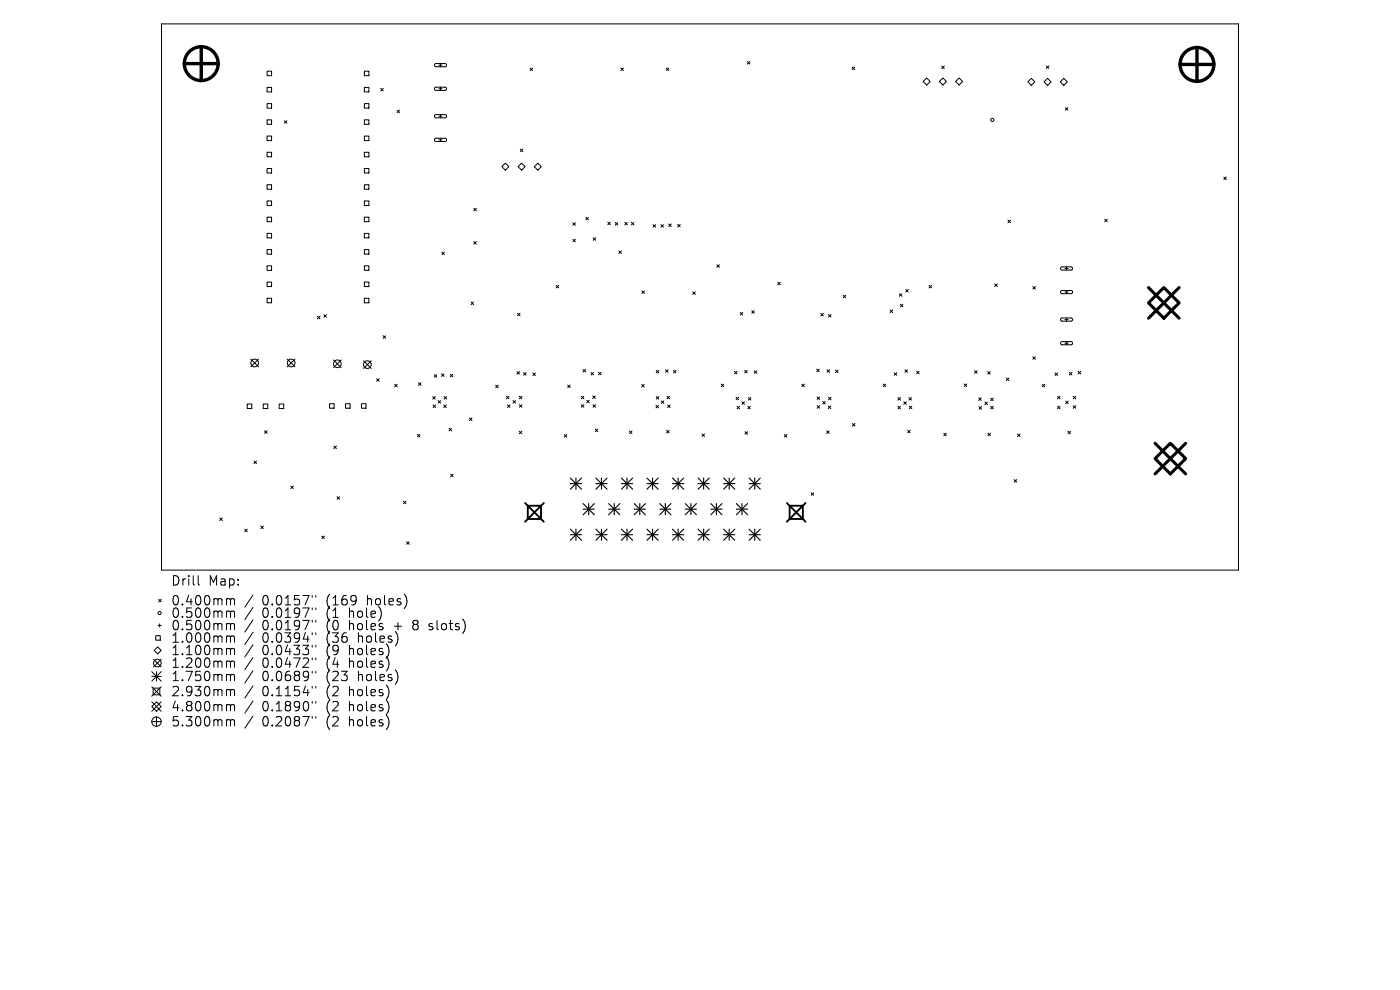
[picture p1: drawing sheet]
<svg xmlns="http://www.w3.org/2000/svg" width="297mm" height="210mm" viewBox="0 0 297 210" stroke-linecap="round" stroke-linejoin="round" font-family="sans-serif">
<defs><g id="words">
<g font-size="2.8">
<text x="36.2" y="124.5">Drill</text>
<text x="44.2" y="124.5">Map:</text>
<text x="36.2" y="128.7">0.400mm</text>
<text x="36.2" y="131.3">0.500mm</text>
<text x="55.6" y="128.7">0.0157&quot;</text>
<text x="55.6" y="131.3">0.0197&quot;</text>
<text x="69.4" y="128.7">(169</text>
<text x="69.4" y="131.3">(1</text>
<text x="74.3" y="131.3">hole)</text>
<text x="78.1" y="128.7">holes)</text>
<text x="36.2" y="134">0.500mm</text>
<text x="36.2" y="136.6">1.000mm</text>
<text x="55.6" y="134">0.0197&quot;</text>
<text x="55.6" y="136.6">0.0394&quot;</text>
<text x="69.4" y="134">(0</text>
<text x="69.4" y="136.6">(36</text>
<text x="74.3" y="134">holes</text>
<text x="76.2" y="136.6">holes)</text>
<text x="84.1" y="134">+</text>
<text x="88.3" y="134">8</text>
<text x="91.9" y="134">slots)</text>
<text x="36.2" y="139.3">1.100mm</text>
<text x="36.2" y="142">1.200mm</text>
<text x="55.6" y="139.3">0.0433&quot;</text>
<text x="55.6" y="142">0.0472&quot;</text>
<text x="69.4" y="139.3">(9</text>
<text x="69.4" y="142">(4</text>
<text x="74.3" y="139.3">holes)</text>
<text x="74.3" y="142">holes)</text>
<text x="36.2" y="144.8">1.750mm</text>
<text x="36.2" y="148">2.930mm</text>
<text x="55.6" y="144.8">0.0689&quot;</text>
<text x="55.6" y="148">0.1154&quot;</text>
<text x="69.4" y="144.8">(23</text>
<text x="69.4" y="148">(2</text>
<text x="74.3" y="148">holes)</text>
<text x="76.2" y="144.8">holes)</text>
<text x="36.2" y="151.2">4.800mm</text>
<text x="36.2" y="154.4">5.300mm</text>
<text x="55.6" y="151.2">0.1890&quot;</text>
<text x="55.6" y="154.4">0.2087&quot;</text>
<text x="69.4" y="151.2">(2</text>
<text x="69.4" y="154.4">(2</text>
<text x="74.3" y="151.2">holes)</text>
<text x="74.3" y="154.4">holes)</text>
</g>
</g></defs>
<g fill="none" stroke="#000" stroke-width=".21">
<path d="M34.3 5.1h228.4v115.8h-228.4zM56.7 15.1h.9v1h-.9zM56.7 18.5h.9v1h-.9zM77.3 15.1h1v1h-1zM77.3 18.5h1v1h-1zM80.8 18.7l.5 .6M81.3 18.7l-.5 .6M92.3 13.6l2.1-.1 .3 .3-.2 .4h-2l-.3-.3zM92.3 18.6l2.1-.1 .3 .4-.2 .3h-2l-.3-.3zM93.1 13.8h.7M93.1 18.8h.7M93.4 13.5v.7"/>
<path d="M93.4 18.5v.7M112.4 14.4l.6 .6M113 14.4l-.6 .6M131.7 14.4l.6 .6M132.3 14.4l-.6 .6M141.3 14.4l.6 .6M141.9 14.4l-.6 .6M158.6 13.1l.5 .5M159.1 13.1l-.5 .5M180.8 14.2l.5 .6M181.3 14.2l-.5 .6M196.6 16.5l.7 .8-.7 .7-.8-.7z"/>
<path d="M199.3 17.3l.7-.8 .8 .8-.8 .7zM199.8 14l.5 .6M200.3 14l-.5 .6M203.5 16.5l.7 .8-.7 .7-.8-.7zM218 17.4l.8-.8 .7 .8-.7 .7zM222 14l.5 .5M222.2 16.6l.8 .8-.8 .7-.7-.7zM222.5 14l-.5 .5M224.9 17.4l.8-.8 .7 .8-.7 .7zM56.7 22h.9v.9h-.9zM56.7 25.4h.9v1h-.9zM56.7 28.9h.9v.9h-.9z"/>
<path d="M56.7 32.3h.9v1h-.9zM56.7 35.7h.9v1h-.9zM56.7 39.2h.9v.9h-.9zM60.3 25.6l.6 .6M60.9 25.6l-.6 .6M77.3 22h1v.9h-1zM77.3 25.4h1v1h-1zM77.3 28.9h1v.9h-1zM77.3 32.3h1v1h-1zM77.3 35.7h1v1h-1zM77.3 39.2h1v.9h-1zM84.2 23.4l.6 .5"/>
<path d="M84.8 23.4l-.6 .5M92.3 24.4l2.1-.1 .3 .4-.2 .3h-2l-.3-.2zM92.3 29.4l2.1-.1 .3 .4-.2 .3h-2l-.3-.2zM93.1 24.7h.7M93.1 29.7h.7M93.4 24.3v.7M93.4 29.3v.7M106.5 35.3l.7-.7 .8 .7-.8 .8zM110.4 31.6l.5 .6M110.7 34.6l.7 .7-.7 .8-.8-.8zM110.9 31.6l-.5 .6M114.1 34.6l.7 .7-.7 .8-.8-.8z"/>
<path d="M226 22.8l.5 .6M226.5 22.8l-.5 .6M259.6 37.6l.6 .5M260.2 37.6l-.6 .5M56.7 42.6h.9v1h-.9zM56.7 46.1h.9v.9h-.9zM56.7 49.5h.9v1h-.9zM56.7 52.9h.9v1h-.9zM56.7 56.4h.9v.9h-.9zM56.7 59.8h.9v1h-.9zM77.3 42.6h1v1h-1zM77.3 46.1h1v.9h-1z"/>
<path d="M77.3 49.5h1v1h-1zM77.3 52.9h1v1h-1zM77.3 56.4h1v.9h-1zM77.3 59.8h1v1h-1zM93.7 53.5l.6 .5M94.3 53.5l-.6 .5M100.5 44.2l.6 .5M100.5 51.2l.6 .6M101.1 44.2l-.6 .5M101.1 51.2l-.6 .6M121.5 47.3l.6 .5M121.5 50.7l.6 .6"/>
<path d="M122.1 47.3l-.6 .5M122.1 50.7l-.6 .6M124.3 46.1l.5 .5M124.8 46.1l-.5 .5M125.8 50.4l.6 .6M126.4 50.4l-.6 .6M128.9 47.1l.6 .6M129.5 47.1l-.6 .6M130.5 47.2l.6 .6M131.1 47.2l-.6 .6M131.3 53.2l.5 .6M131.8 53.2l-.5 .6"/>
<path d="M132.5 47.2l.6 .5M133.1 47.2l-.6 .5M133.9 47.2l.6 .5M134.5 47.2l-.6 .5M138.5 47.7l.6 .5M139.1 47.7l-.6 .5M140.2 47.6l.5 .6M140.7 47.6l-.5 .6M141.9 47.5l.5 .6M142.4 47.5l-.5 .6M143.8 47.6l.5 .5M144.3 47.6l-.5 .5"/>
<path d="M152.1 56.2l.5 .5M152.6 56.2l-.5 .5M165 59.9l.5 .5M165.5 59.9l-.5 .5M213.8 46.7l.6 .5M214.4 46.7l-.6 .5M225.1 56.7l2.1-.1 .4 .4-.3 .3h-2l-.3-.2zM225.9 57h.7M226.3 56.6v.7M234.4 46.5l.5 .5M234.9 46.5l-.5 .5M53.2 76.2l1.6 1.6"/>
<path d="M54.8 76.2l-1.6 1.6M56.7 63.3h.9v.9h-.9zM61 76.2l1.6 1.6M62.6 76.2l-1.6 1.6M67.3 67.1l.6 .5M67.9 67.1l-.6 .5M68.7 66.7l.6 .6M69.3 66.7l-.6 .6M70.8 76.4l1.6 1.6M72.4 76.4l-1.6 1.6M77.1 76.5l1.6 1.7M77.3 63.3h1v.9h-1z"/>
<path d="M78.7 76.5l-1.6 1.7M81.3 71.2l.5 .6M81.8 71.2l-.5 .6M92.1 79.5l.6 .5M92.7 79.5l-.6 .5M93.7 79.3l.5 .5M94.2 79.3l-.5 .5M95.5 79.4l.6 .5M96.1 79.4l-.6 .5M99.9 64.1l.6 .5M100.5 64.1l-.6 .5M109.7 78.8l.5 .6"/>
<path d="M109.8 66.4l.5 .6M110.2 78.8l-.5 .6M110.3 66.4l-.5 .6M111.1 79l.5 .6M111.6 79l-.5 .6M113 79.1l.6 .6M113.6 79.1l-.6 .6M118 60.5l.5 .6M118.5 60.5l-.5 .6M123.7 78.4l.5 .5M124.2 78.4l-.5 .5M125.4 79l.5 .5"/>
<path d="M125.9 79l-.5 .5M127 79l.5 .5M127.5 79l-.5 .5M136.2 61.7l.5 .5M136.7 61.7l-.5 .5M139.2 78.6l.6 .5M139.8 78.6l-.6 .5M141.2 78.4l.5 .6M141.7 78.4l-.5 .6M142.9 78.6l.5 .5M143.4 78.6l-.5 .5M147 61.9l.5 .5"/>
<path d="M147.5 61.9l-.5 .5M155.8 78.8l.6 .5M156.4 78.8l-.6 .5M157 66.3l.6 .5M157.6 66.3l-.6 .5M158 78.6l.5 .5M158.5 78.6l-.5 .5M159.5 65.9l.5 .6M160 78.7l.6 .5M160 65.9l-.5 .6M160.6 78.7l-.6 .5M173.3 78.3l.5 .5"/>
<path d="M173.8 78.3l-.5 .5M174.1 66.5l.6 .5M174.7 66.5l-.6 .5M175.5 78.4l.5 .6M175.8 66.7l.5 .6M176 78.4l-.5 .6M176.3 66.7l-.5 .6M177.2 78.5l.6 .5M177.8 78.5l-.6 .5M178.9 62.6l.5 .6M179.4 62.6l-.5 .6M188.8 65.8l.6 .5"/>
<path d="M189.4 65.8l-.6 .5M189.7 79.1l.6 .5M190.3 79.1l-.6 .5M190.8 62.3l.5 .6M191 64.6l.5 .5M191.3 62.3l-.5 .6M191.5 64.6l-.5 .5M192 78.4l.5 .6M192.1 61.4l.6 .5M192.5 78.4l-.5 .6M192.7 61.4l-.6 .5M194.5 78.7l.5 .6"/>
<path d="M195 78.7l-.5 .6M197.1 60.5l.5 .6M197.6 60.5l-.5 .6M206.7 78.6l.6 .6M207.3 78.6l-.6 .6M209.5 78.8l.6 .6M210.1 78.8l-.6 .6M211 60.2l.6 .6M211.6 60.2l-.6 .6M219.1 60.8l.6 .5M219.1 75.7l.6 .5M219.7 60.8l-.6 .5"/>
<path d="M219.7 75.7l-.6 .5M223.8 79.1l.6 .6M224.4 79.1l-.6 .6M225.1 61.7l2.1-.1 .4 .4-.4 .3h-1.9l-.3-.2zM225.1 67.6l2.1-.1 .4 .3-.3 .3h-2l-.3-.2zM225.1 72.6l2.1-.1 .4 .3-.3 .3h-2l-.3-.2zM225.9 62h.7M225.9 67.8h.7M225.9 72.8h.7M226.3 61.6v.7M226.3 67.5v.6M226.3 72.5v.6"/>
<path d="M226.9 79l.5 .6M227.4 79l-.5 .6M228.7 78.8l.6 .5M229.3 78.8l-.6 .5M52.5 85.7h.9v1h-.9zM53.9 97.8l.5 .5M54.4 97.8l-.5 .5M55.8 85.7h1v1h-1zM56.1 91.4l.6 .5M56.7 91.4l-.6 .5M59.2 85.7h1v1h-1zM69.9 85.6h1v1h-1z"/>
<path d="M70.8 94.6l.6 .6M71.4 94.6l-.6 .6M73.3 85.6h1v1h-1zM76.7 85.6h.9v1h-.9zM79.9 80.3l.5 .6M80.4 80.3l-.5 .6M83.7 81.5l.6 .6M84.3 81.5l-.6 .6M88.6 92.1l.5 .6M88.8 81.2l.5 .6M89.1 92.1l-.5 .6M89.3 81.2l-.5 .6"/>
<path d="M91.8 84.1l.5 .6M91.9 85.9l.5 .6M92.3 84.1l-.5 .6M92.4 85.9l-.5 .6M92.9 85l.6 .5M93.5 85l-.6 .5M94.1 85.9l.6 .6M94.2 84.1l.6 .6M94.7 85.9l-.6 .6M94.8 84.1l-.6 .6M95.3 90.9l.5 .5M95.8 90.9l-.5 .5"/>
<path d="M99.6 88.7l.5 .5M100.1 88.7l-.5 .5M105.2 81.7l.5 .6M105.7 81.7l-.5 .6M107.4 84.1l.6 .5M107.6 85.9l.6 .5M108 84.1l-.6 .5M108.2 85.9l-.6 .5M108.8 85l.6 .5M109.4 85l-.6 .5M110.2 91.5l.5 .5M110.2 84.1l.5 .5"/>
<path d="M110.2 85.8l.5 .6M110.7 91.5l-.5 .5M110.7 84.1l-.5 .5M110.7 85.8l-.5 .6M119.7 92.2l.6 .5M120.3 92.2l-.6 .5M120.4 81.7l.6 .5M121 81.7l-.6 .5M123.3 84.1l.6 .5M123.3 85.8l.6 .6M123.9 84.1l-.6 .5M123.9 85.8l-.6 .6"/>
<path d="M124.5 84.9l.5 .5M125 84.9l-.5 .5M125.7 84l.6 .5M125.8 85.8l.5 .6M126.3 91l.5 .6M126.3 84l-.6 .5M126.3 85.8l-.5 .6M126.8 91l-.5 .6M133.5 91.4l.6 .6M134.1 91.4l-.6 .6M136.1 81.5l.6 .6M136.7 81.5l-.6 .6"/>
<path d="M139.2 86l.5 .5M139.2 84.1l.6 .6M139.7 86l-.5 .5M139.8 84.1l-.6 .6M140.3 85l.5 .6M140.8 85l-.5 .6M141.4 91.3l.6 .5M141.5 84.1l.5 .5M141.6 85.9l.6 .6M142 91.3l-.6 .5M142 84.1l-.5 .5M142.2 85.9l-.6 .6"/>
<path d="M148.9 92l.6 .6M149.5 92l-.6 .6M153 81.5l.5 .5M153.5 81.5l-.5 .5M156.2 84.3l.5 .5M156.4 86.2l.5 .5M156.7 84.3l-.5 .5M156.9 86.2l-.5 .5M157.4 85.2l.5 .6M157.9 85.2l-.5 .6M158 91.6l.6 .5M158.6 91.6l-.6 .5"/>
<path d="M158.6 86.2l.6 .5M158.8 84.3l.5 .6M159.2 86.2l-.6 .5M159.3 84.3l-.5 .6M166.4 92.2l.5 .5M166.9 92.2l-.5 .5M170.1 81.5l.5 .5M170.6 81.5l-.5 .5M173.4 84.2l.5 .5M173.4 86.1l.5 .5M173.9 84.2l-.5 .5M173.9 86.1l-.5 .5"/>
<path d="M174.5 85.2l.6 .5M175.1 85.2l-.6 .5M175.4 91.4l.5 .6M175.7 86.1l.5 .6M175.8 84.3l.5 .5M175.9 91.4l-.5 .6M176.2 86.1l-.5 .6M176.3 84.3l-.5 .5M180.8 89.8l.6 .6M181.4 89.8l-.6 .6M187.4 81.5l.5 .5M187.9 81.5l-.5 .5"/>
<path d="M190.5 84.3l.5 .6M190.5 86.2l.5 .5M191 84.3l-.5 .6M191 86.2l-.5 .5M191.7 85.2l.6 .6M192.3 85.2l-.6 .6M192.6 91.3l.5 .5M192.8 84.3l.6 .6M192.9 86.2l.5 .5M193.1 91.3l-.5 .5M193.4 84.3l-.6 .6M193.4 86.2l-.5 .5"/>
<path d="M200.2 91.9l.6 .5M200.8 91.9l-.6 .5M204.5 81.4l.6 .6M205.1 81.4l-.6 .6M207.6 84.4l.6 .5M207.7 86.3l.5 .5M208.2 84.4l-.6 .5M208.2 86.3l-.5 .5M208.9 85.3l.6 .5M209.5 85.3l-.6 .5M209.6 91.9l.5 .5M210.1 91.9l-.5 .5"/>
<path d="M210.2 84.5l.5 .5M210.2 86.2l.5 .5M210.7 84.5l-.5 .5M210.7 86.2l-.5 .5M213.5 80.2l.5 .5M214 80.2l-.5 .5M215.9 92.1l.5 .5M216.4 92.1l-.5 .5M221.1 81.5l.5 .6M221.6 81.5l-.5 .6M224.3 84.1l.6 .5M224.3 86.2l.6 .5"/>
<path d="M224.9 84.1l-.6 .5M224.9 86.2l-.6 .5M226.1 85.1l.5 .5M226.6 91.5l.5 .5M226.6 85.1l-.5 .5M227.1 91.5l-.5 .5M227.7 84.1l.5 .5M227.7 86.1l.5 .5M228.2 84.1l-.5 .5M228.2 86.1l-.5 .5M46.6 109.9l.6 .5M47.2 109.9l-.6 .5"/>
<path d="M51.9 112.3l.6 .5M52.5 112.3l-.6 .5M55.3 111.6l.6 .5M55.9 111.6l-.6 .5M61.7 103.1l.5 .5M62.2 103.1l-.5 .5M68.3 113.7l.5 .6M68.8 113.7l-.5 .6M71.5 105.4l.5 .5M72 105.4l-.5 .5M85.6 106.3l.5 .6M86.1 106.3l-.5 .6"/>
<path d="M86.3 114.9l.5 .6M86.8 114.9l-.5 .6M95.6 100.6l.5 .5M96.1 100.6l-.5 .5M172.1 104.5l.5 .6M172.6 104.5l-.5 .6M215.1 101.7l.6 .6M215.7 101.7l-.6 .6M32.6 139.8l1.6 1.7M33 134.8h1v1h-1zM33.5 137.2l.7 .8-.7 .7-.8-.7zM33.5 132.7h.7"/>
<path d="M33.7 127.1l.5 .6M33.9 132.3v.7M34.2 127.1l-.5 .6M34.2 139.8l-1.6 1.7M42 122.1v1.7l.3 .3M48.3 127l.5 .1 .1 .2M48.3 129.6l.5 .1 .1 .2M48.3 132.3h.3l.3 .3M48.3 134.9l.5 .1 .1 .2M48.3 137.5l.5 .1 .1 .2M48.9 127.3l.3-.3 .5 .1 .1 1.2M48.9 127.3v1"/>
<path d="M48.9 129.9v1.1M48.9 132.6v1M48.9 135.2v1M48.9 137.8v1.1M48.9 129.9l.3-.3 .5 .1 .1 1.3M48.9 132.6l.3-.3 .5 .1 .1 1.2M48.9 135.2l.3-.3 .5 .1 .1 1.2M48.9 137.8l.3-.3 .5 .1 .1 1.3M53.7 126.2l-1.8 2.6M53.7 128.9l-1.8 2.5M53.7 131.5l-1.8 2.6M53.7 134.1l-1.8 2.6"/>
<path d="M53.7 136.8l-1.8 2.6M53.7 139.5l-1.8 2.5M66.2 126.3v.4M66.2 129v.3M66.2 131.6v.4M66.2 134.2v.4M66.2 136.9v.4M66.2 139.6v.4M67 126.3v.4M67 129v.3M67 131.6v.4M67 134.2v.4"/>
<path d="M67 136.9v.4M67 139.6v.4M91 133.5l.2 .1M91.1 132.4v.4M32.2 142.5l2 2M32.2 143.5h2M32.2 145.7l2 2M32.2 148.9l2 2M32.2 153.1h2M32.5 146h1.4v1.4h-1.4zM33.2 148.9l1 1-1 1-1-1zM33.2 142.5v2"/>
<path d="M33.2 152.1v2M34.2 142.5l-2 2M34.2 145.7l-2 2M34.2 148.9l-2 2M48.3 140.2l.5 .1 .1 .2M48.3 143.1l.5 .1 .1 .1M48.3 146.3l.5 .1 .1 .1M48.3 149.5l.5 .1 .1 .1M48.3 152.7l.5 .1 .1 .1M48.9 140.5v1.1M48.9 143.3v1.1M48.9 146.5v1.1"/>
<path d="M48.9 149.7v1.1M48.9 152.9v1.1M48.9 140.5l.3-.3 .5 .1 .1 1.3M48.9 143.3l.3-.2 .5 .1 .1 1.2M48.9 146.5l.3-.2 .5 .1 .1 1.2M48.9 149.7l.3-.2 .5 .1 .1 1.2M48.9 152.9l.3-.2 .5 .1 .1 1.2M53.7 142.3l-1.8 2.6M53.7 145.5l-1.8 2.6M53.7 148.7l-1.8 2.6M53.7 151.9l-1.8 2.6M66.2 142.4v.4"/>
<path d="M66.2 145.6v.4M66.2 148.8v.4M66.2 152v.4M67 142.4v.4M67 145.6v.4M67 148.8v.4M67 152v.4"/>
<circle cx="210.5" cy="25.4" r=".34"/>
<circle cx="54" cy="77" r=".81"/>
<circle cx="61.8" cy="77" r=".81"/>
<circle cx="71.6" cy="77.2" r=".81"/>
<circle cx="77.9" cy="77.3" r=".81"/>
<circle cx="33.9" cy="130" r=".34"/>
<circle cx="33.2" cy="153.1" r="1"/>
<circle cx="33.4" cy="140.7" r=".81"/>
</g>
<g fill="none" stroke="#000" stroke-width=".24">
<path d="M121 101.4l2.4 2.4M121 102.6h2.4M121 112.2l2.4 2.4M121 113.4h2.4M122.2 101.4v2.4M122.2 112.2v2.4M123.4 101.4l-2.4 2.4M123.4 112.2l-2.4 2.4M123.7 106.8l2.4 2.4M123.7 108h2.4M124.9 106.8v2.4M126.1 106.8l-2.4 2.4"/>
<path d="M126.4 102.6h2.4M126.4 113.4h2.4M126.4 101.4l2.4 2.4M126.4 112.2l2.4 2.4M127.6 101.4v2.4M127.6 112.2v2.4M128.8 101.4l-2.4 2.4M128.8 112.2l-2.4 2.4M129.1 108h2.4M129.1 106.8l2.4 2.4M130.3 106.8v2.4M131.5 106.8l-2.4 2.4"/>
<path d="M131.8 112.2l2.4 2.4M131.8 102.6h2.4M131.8 113.4h2.4M131.8 101.4l2.4 2.4M133 101.4v2.4M133 112.2v2.4M134.2 101.4l-2.4 2.4M134.2 112.2l-2.4 2.4M134.5 108h2.4M134.5 106.8l2.4 2.4M135.7 106.8v2.4M136.9 106.8l-2.4 2.4"/>
<path d="M137.3 102.6h2.3M137.3 113.4h2.3M137.3 112.2l2.3 2.4M137.3 101.4l2.3 2.4M138.4 101.4v2.4M138.4 112.2v2.4M139.6 101.4l-2.3 2.4M139.6 112.2l-2.3 2.4M140 108h2.3M140 106.8l2.3 2.4M141.1 106.8v2.4M142.3 106.8l-2.3 2.4"/>
<path d="M142.7 102.6h2.3M142.7 113.4h2.3M142.7 112.2l2.3 2.4M142.7 101.4l2.3 2.4M143.9 101.4v2.4M143.9 112.2v2.4M145 101.4l-2.3 2.4M145 112.2l-2.3 2.4M145.4 108h2.4M145.4 106.8l2.4 2.4M146.6 106.8v2.4M147.8 106.8l-2.4 2.4"/>
<path d="M148.1 102.6h2.4M148.1 113.4h2.4M148.1 112.2l2.4 2.4M148.1 101.4l2.4 2.4M149.3 101.4v2.4M149.3 112.2v2.4M150.5 101.4l-2.4 2.4M150.5 112.2l-2.4 2.4M150.8 108h2.4M150.8 106.8l2.4 2.4M152 106.8v2.4M153.2 106.8l-2.4 2.4"/>
<path d="M153.5 102.6h2.4M153.5 113.4h2.4M153.5 101.4l2.4 2.4M153.5 112.2l2.4 2.4M154.7 101.4v2.4M154.7 112.2v2.4M155.9 101.4l-2.4 2.4M155.9 112.2l-2.4 2.4M156.2 108h2.4M156.2 106.8l2.4 2.4M157.4 106.8v2.4M158.6 106.8l-2.4 2.4"/>
<path d="M158.9 102.6h2.4M158.9 113.4h2.4M158.9 101.4l2.4 2.4M158.9 112.2l2.4 2.4M160.1 101.4v2.4M160.1 112.2v2.4M161.3 101.4l-2.4 2.4M161.3 112.2l-2.4 2.4"/>
</g>
<path d="M111.4 106.7l4 4M112 107.3h2.8v2.8h-2.8zM115.4 106.7l-4 4M166.9 106.7l4 4M167.5 107.3h2.8v2.8h-2.8zM170.9 106.7l-4 4" fill="none" stroke="#000" stroke-width=".4"/>
<path d="M243.6 64.3l3.3-3.3 3.2 3.3-3.2 3.2zM243.6 61l6.5 6.5M250.1 61l-6.5 6.5M245 97.3l3.3-3.3 3.2 3.3-3.2 3.2zM245 94l6.5 6.5M251.5 94l-6.5 6.5" fill="none" stroke="#000" stroke-width=".65"/>
<g fill="none" stroke="#000" stroke-width=".72">
<path d="M39.1 13.5h7.2M42.7 9.9v7.2M250.3 13.7h7.2M253.9 10.1v7.2"/>
<circle cx="42.7" cy="13.5" r="3.6"/>
<circle cx="253.9" cy="13.7" r="3.6"/>
</g>
<use href="#words"/>
</svg>
